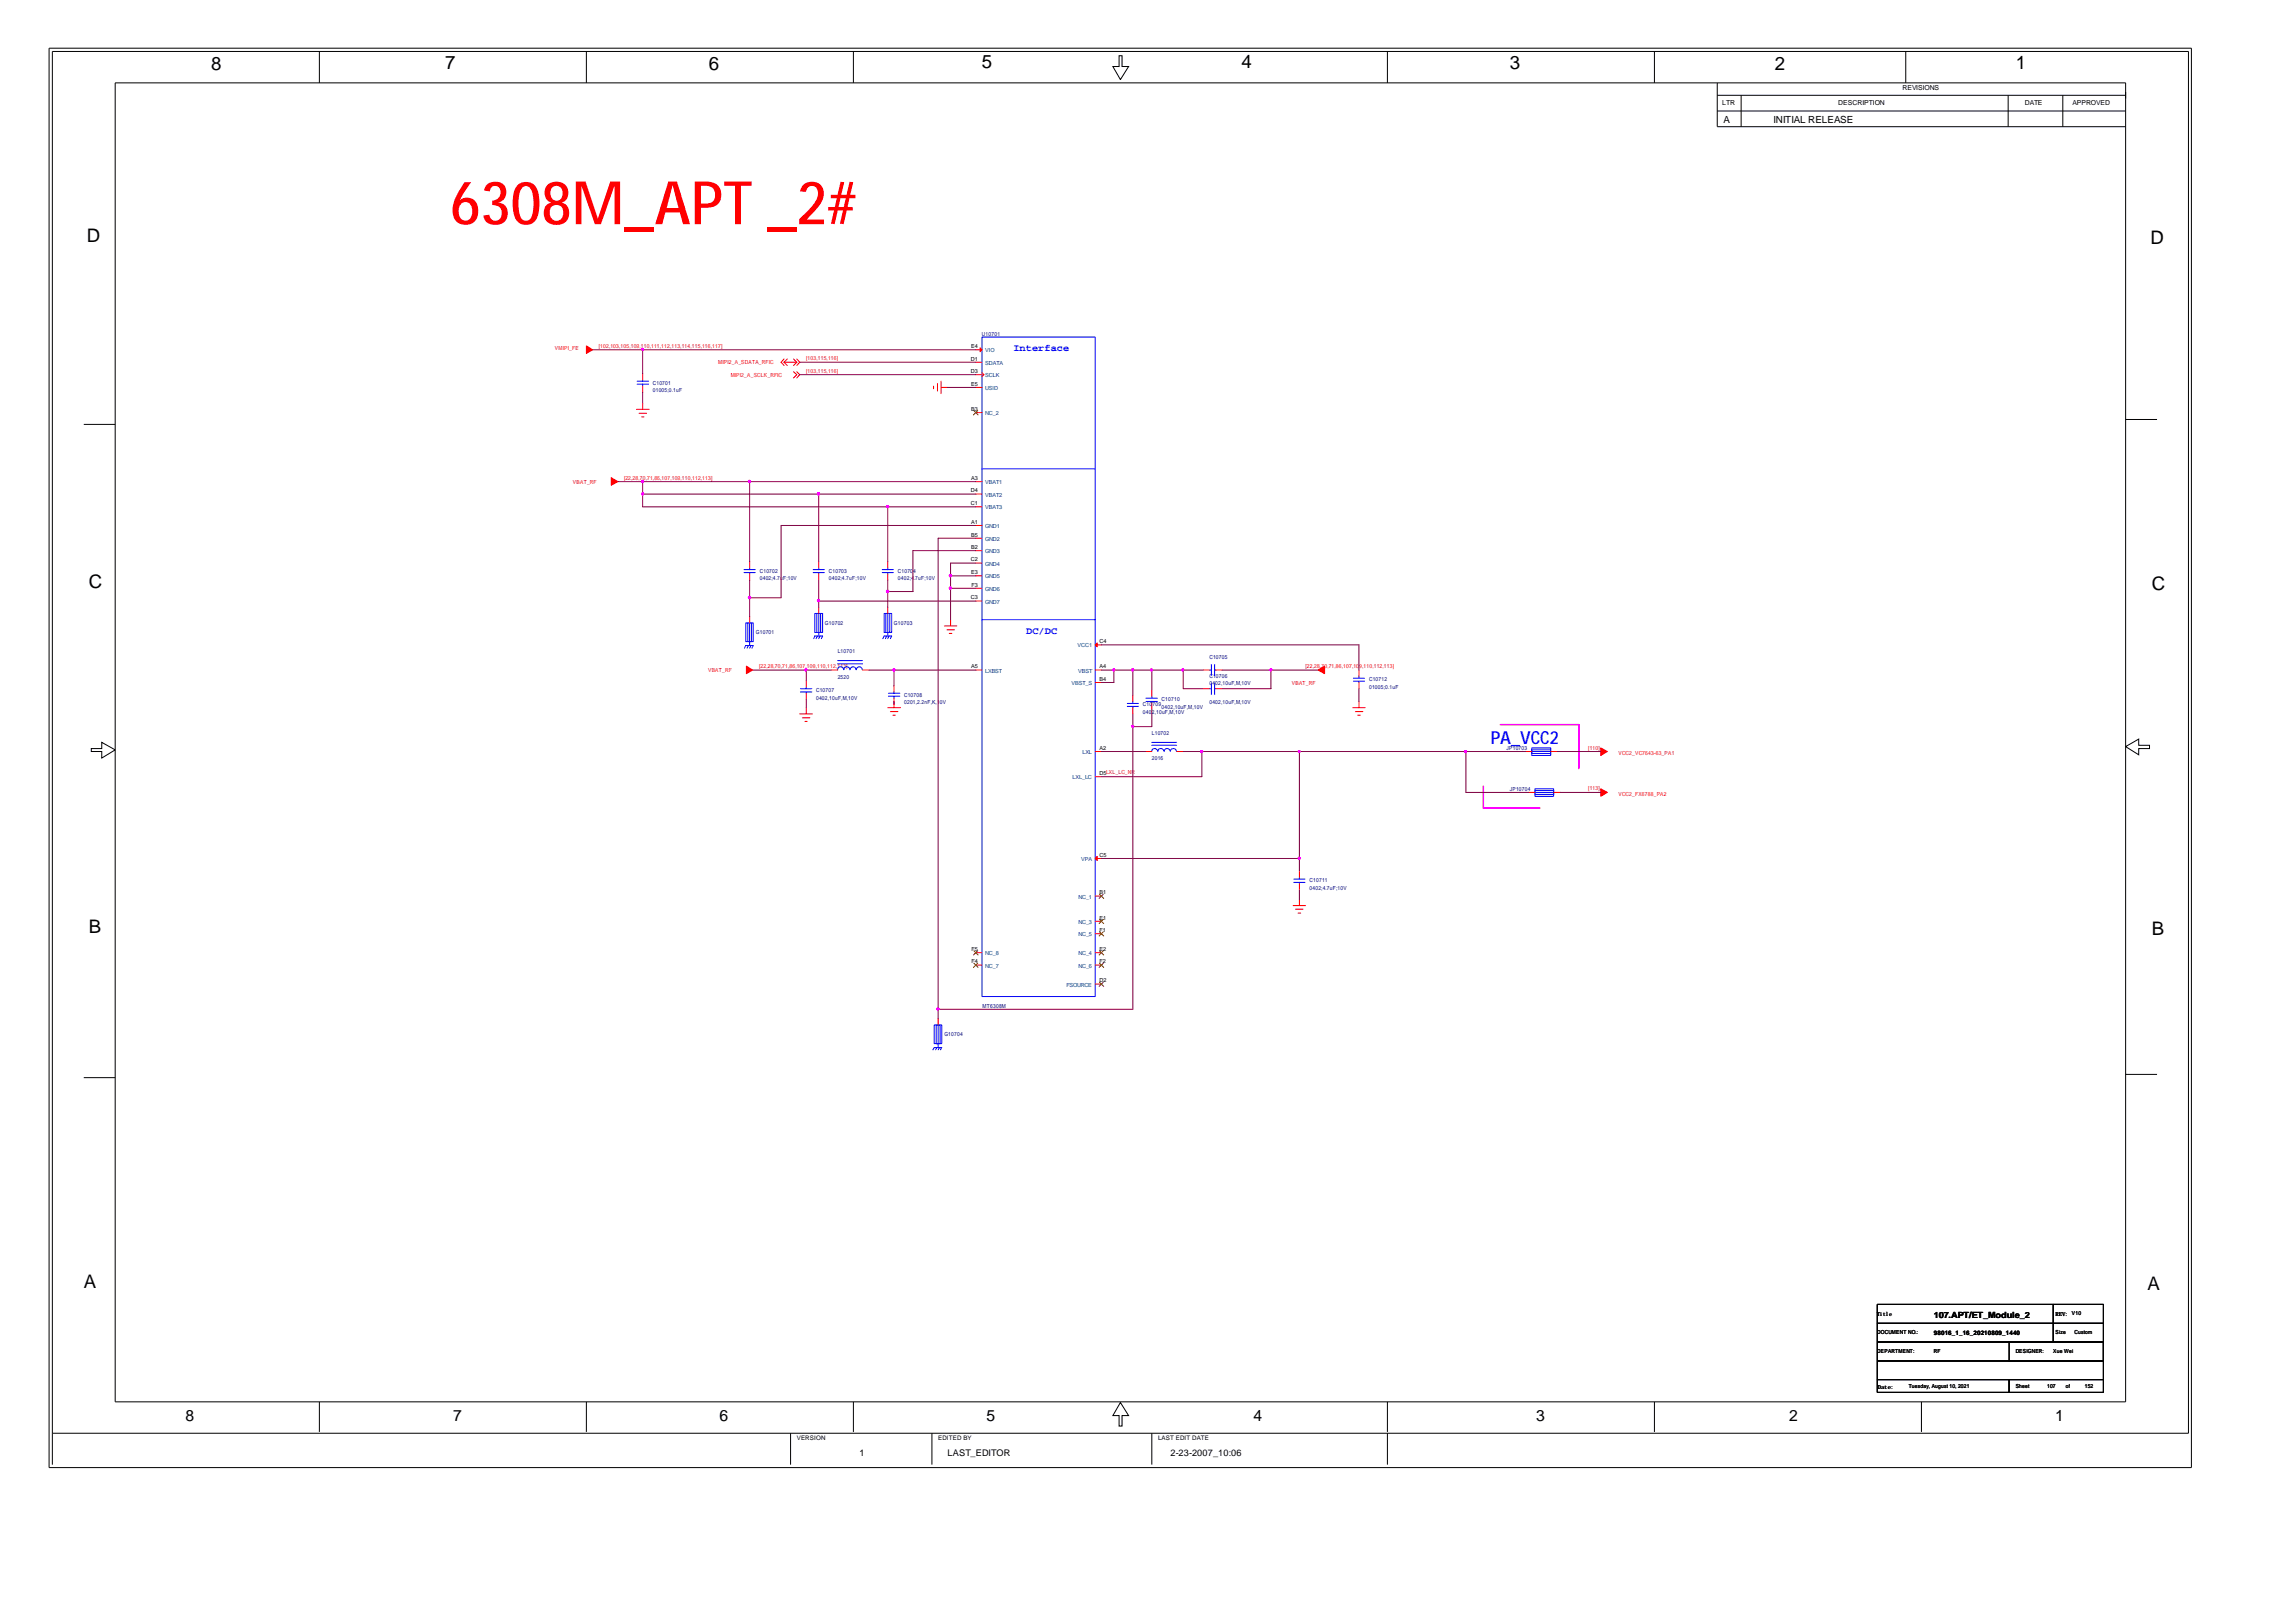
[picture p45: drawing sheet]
<svg xmlns="http://www.w3.org/2000/svg" width="297mm" height="210mm" viewBox="0 0 297 210" stroke-linecap="round" stroke-linejoin="round" font-family="sans-serif">
<defs><g id="words">
<text font-size="7.8" fill="#f00" x="58.2" y="29">6308M_APT _2#</text>
<g font-size="2.4">
<text x="27.3" y="9.1">8</text>
<text x="57.6" y="9">7</text>
<text x="91.7" y="9.1">6</text>
<text x="127" y="8.9">5</text>
<text x="160.6" y="8.9">4</text>
<text x="195.3" y="9">3</text>
<text x="229.6" y="9.1">2</text>
<text x="260.8" y="9">1</text>
<text x="11.2" y="31.3">D</text>
<text x="278.2" y="31.6">D</text>
<text x="11.5" y="76">C</text>
<text x="278.4" y="76.3">C</text>
<text x="11.5" y="120.7">B</text>
<text x="278.4" y="121">B</text>
<text x="10.8" y="166.7">A</text>
<text x="277.8" y="166.9">A</text>
</g>
<text font-size="2.3" fill="#00f" x="192.9" y="96.2">PA_VCC2</text>
<g font-size="2">
<text x="24" y="183.9">8</text>
<text x="58.6" y="183.9">7</text>
<text x="93.1" y="183.9">6</text>
<text x="127.6" y="183.9">5</text>
<text x="162.2" y="183.9">4</text>
<text x="198.8" y="183.9">3</text>
<text x="231.5" y="183.9">2</text>
<text x="265.9" y="183.9">1</text>
</g>
<g font-size="1.3">
<text x="223" y="16">A</text>
<text x="229.4" y="16">INITIAL RELEASE</text>
</g>
<g font-size="1.3" fill="#00f">
<text x="131.1" y="45.5">Interface</text>
<text x="132.8" y="82.1">DC/DC</text>
</g>
<g font-size="1.2">
<text x="111.2" y="188.4">1</text>
<text x="122.6" y="188.4">LAST_EDITOR</text>
<text x="151.4" y="188.4">2-23-2007_10:06</text>
</g>
<text font-size="1.1" x="250.2" y="170.6">107.APT/ET_Module_2</text>
<g font-size=".9">
<text x="246.1" y="11.6">REVISIONS</text>
<text x="222.8" y="13.6">LTR</text>
<text x="237.8" y="13.6">DESCRIPTION</text>
<text x="262" y="13.6">DATE</text>
<text x="268.1" y="13.6">APPROVED</text>
</g>
<g font-size=".8">
<text x="250.2" y="172.8">98016_1_16_20210809_1440</text>
<text x="103.1" y="186.4">VERSION</text>
<text x="121.4" y="186.4">EDITED BY</text>
<text x="149.8" y="186.4">LAST EDIT DATE</text>
</g>
<g font-size=".7" fill="#f00">
<text x="71.8" y="45.3">VMIPI_FE</text>
<text x="77.5" y="45">[102,103,105,109,110,111,112,113,114,115,116,117]</text>
<text x="92.9" y="47.1">MIPI2_A_SDATA_RFIC</text>
<text x="104.3" y="46.6">[103,115,116]</text>
<text x="94.5" y="48.7">MIPI2_A_SCLK_RFIC</text>
<text x="104.3" y="48.2">[103,115,116]</text>
<text x="74.1" y="62.6">VBAT_RF</text>
<text x="80.7" y="62.1">[22,28,70,71,86,107,109,110,112,113]</text>
<text x="91.6" y="87">VBAT_RF</text>
<text x="98.2" y="86.5">[22,28,70,71,86,107,109,110,112,113]</text>
<text x="167.1" y="88.7">VBAT_RF</text>
<text x="168.9" y="86.5">[22,28,70,71,86,107,109,110,112,113]</text>
<text x="205.5" y="97">[110]</text>
<text x="209.4" y="97.8">VCC2_VC7643-63_PA1</text>
<text x="205.5" y="102.3">[113]</text>
<text x="209.4" y="103">VCC2_FX6788_PA2</text>
</g>
<g font-size=".7">
<text x="125.6" y="46.7">D1</text>
<text x="125.6" y="45.1">E4</text>
<text x="125.6" y="48.3">D3</text>
<text x="125.6" y="49.9">E5</text>
<text x="125.6" y="53.2">B3</text>
<text x="125.6" y="63.7">D4</text>
<text x="125.6" y="65.4">C1</text>
<text x="125.6" y="62.1">A3</text>
<text x="125.6" y="67.8">A1</text>
<text x="125.6" y="69.4">B5</text>
<text x="125.6" y="71">B2</text>
<text x="125.6" y="72.7">C2</text>
<text x="125.6" y="77.6">C3</text>
<text x="125.6" y="74.3">E3</text>
<text x="125.7" y="75.9">F3</text>
<text x="142.2" y="83.2">C4</text>
<text x="125.6" y="86.5">A5</text>
<text x="142.2" y="86.5">A4</text>
<text x="142.2" y="88.1">B4</text>
<text x="142.2" y="100.3">D5LXL_LC_NR</text>
<text x="142.2" y="97">A2</text>
<text x="142.2" y="110.9">C5</text>
<text x="142.2" y="115.8">B1</text>
<text x="142.2" y="119">E1</text>
<text x="125.7" y="123.1">F5</text>
<text x="125.7" y="124.7">F4</text>
<text x="142.2" y="120.6">F1</text>
<text x="142.2" y="123.1">E2</text>
<text x="142.2" y="124.7">F2</text>
<text x="142.2" y="127.1">D2</text>
<text x="242.9" y="170.3">Title</text>
<text x="242.9" y="172.7">DOCUMENT NO.:</text>
<text x="265.9" y="172.7">Size</text>
<text x="265.9" y="170.3">REV: V10</text>
<text x="268.4" y="172.7">Custom</text>
<text x="242.9" y="175.1">DEPARTMENT:</text>
<text x="243" y="179.7">Date:</text>
<text x="246.9" y="179.7">Tuesday, August 10, 2021</text>
<text x="250.2" y="175.1">RF</text>
<text x="260.8" y="175.1">DESIGNER:</text>
<text x="260.8" y="179.7">Sheet</text>
<text x="264.8" y="179.7">107</text>
<text x="265.6" y="175.1">Xue Wei</text>
<text x="267.3" y="179.7">of</text>
<text x="269.7" y="179.7">152</text>
</g>
<g font-size=".7" fill="#000080">
<text x="127" y="43.4">U10701</text>
<text x="84.5" y="49.8">C10701</text>
<text x="84.5" y="50.8">01005;0.1uF</text>
<text x="98.3" y="74.1">C10702</text>
<text x="98.3" y="75.1">0402;4.7uF;10V</text>
<text x="107.2" y="74.1">C10703</text>
<text x="107.2" y="75.1">0402;4.7uF;10V</text>
<text x="116.2" y="74.1">C10704</text>
<text x="116.2" y="75.1">0402;4</text>
<text x="118.2" y="75.1">.7uF;10V</text>
<text x="97.8" y="82.1">G10701</text>
<text x="106.7" y="80.8">G10702</text>
<text x="115.7" y="80.8">G10703</text>
<text x="105.6" y="89.5">C10707</text>
<text x="108.4" y="84.5">L10701</text>
<text x="108.4" y="87.8">2520</text>
<text x="156.5" y="87.7">C10706</text>
<text x="156.5" y="85.3">C10705</text>
<text x="156.5" y="88.7">0402,10uF,M,10V</text>
<text x="177.1" y="88.2">C10712</text>
<text x="177.1" y="89.1">01005;0.1uF</text>
<text x="105.6" y="90.5">0402,10uF,M,10V</text>
<text x="117" y="90.2">C10708</text>
<text x="117" y="91.2">0201,2.2nF,K,10V</text>
<text x="147.9" y="91.4">C10709</text>
<text x="147.9" y="92.4">0402,10uF,M,10V</text>
<text x="149" y="95.1">L10702</text>
<text x="150.3" y="90.7">C10710</text>
<text x="150.3" y="91.7">0402,10uF,M,10V</text>
<text x="156.5" y="91.1">0402,10uF,M,10V</text>
<text x="149" y="98.4">2016</text>
<text x="194.9" y="97.1">JP10703</text>
<text x="195.3" y="102.4">JP10704</text>
<text x="169.4" y="114.1">C10711</text>
<text x="169.4" y="115.1">0402;4.7uF;10V</text>
<text x="127.1" y="130.5">MT6308M</text>
<text x="122.2" y="134.1">G10704</text>
</g>
<g font-size=".7" fill="#004080">
<text x="127.5" y="47.2">SDATA</text>
<text x="127.5" y="45.6">VIO</text>
<text x="127.5" y="48.8">SCLK</text>
<text x="127.5" y="50.5">USID</text>
<text x="127.5" y="53.7">NC_2</text>
<text x="127.5" y="62.7">VBAT1</text>
<text x="127.5" y="64.3">VBAT2</text>
<text x="127.5" y="65.9">VBAT3</text>
<text x="127.5" y="68.3">GND1</text>
<text x="127.5" y="70">GND2</text>
<text x="127.5" y="71.6">GND3</text>
<text x="127.5" y="73.2">GND4</text>
<text x="127.5" y="74.9">GND5</text>
<text x="127.5" y="76.5">GND6</text>
<text x="127.5" y="78.1">GND7</text>
<text x="139.4" y="83.8">VCC1</text>
<text x="127.5" y="87.1">LXBST</text>
<text x="138.6" y="88.7">VBST_S</text>
<text x="139.5" y="87.1">VBST</text>
<text x="138.8" y="100.9">LXL_LC</text>
<text x="140" y="97.6">LXL</text>
<text x="139.9" y="111.4">VPA</text>
<text x="139.5" y="116.3">NC_1</text>
<text x="139.5" y="119.6">NC_3</text>
<text x="127.5" y="123.6">NC_8</text>
<text x="127.5" y="125.2">NC_7</text>
<text x="139.5" y="121.2">NC_5</text>
<text x="139.5" y="123.6">NC_4</text>
<text x="139.5" y="125.2">NC_6</text>
<text x="138" y="127.7">FSOURCE</text>
</g>
</g></defs>
<g fill="none" stroke="#000" stroke-width=".13">
<path d="M6.3 6.2h277.2v183.7h-277.2zM14.9 10.7h260.1v170.7h-260.1zM41.3 6.7v4M75.9 6.7v4M110.4 6.7v4M144.8 7.2h.4v1.4h.8l-1.1 1.7-.9-1.7h.8zM179.5 6.7v4M214 6.7v4M222.2 10.7v5.7h52.8M222.2 14.4h52.8M222.2 12.3h52.8M225.3 12.3v4.1"/>
<path d="M246.5 6.7v4M259.8 12.3v4.1M266.9 12.3v4.1M10.8 54.9h4.1M275 54.3h4.1M11.8 96.9h1.4v-.8l1.7 .9-1.7 1.1v-.8h-1.4zM275 96.6l1.7-1v.8h1.4v.5h-1.4v.8zM10.8 139.5h4.1M275 139h4.1M242.9 168.8h22.7v2.5h-22.7zM242.9 171.3h22.7v2.4h-22.7zM242.9 178.5h17v1.7h-17z"/>
<path d="M242.9 176.1h29.2v2.4h-29.2zM242.9 173.7h29.2v2.4h-29.2zM259.9 178.5h12.2v1.7h-12.2zM259.9 173.7h12.2v2.4h-12.2zM265.6 168.8h6.5v2.5h-6.5zM265.6 171.3h6.5v2.4h-6.5zM6.8 185.5h276.3v-178.8h-276.3v182.8M41.3 181.4v3.9M75.9 181.4v3.9M102.3 185.5v4M110.4 181.4v3.9M120.6 185.5v4"/>
<path d="M144.9 181.5l1.1 1.7h-.8v1.3h-.4v-1.3h-.8zM149 185.5v4M179.5 181.4v3.9M179.5 185.5v4M214 181.4v3.9M248.6 181.4v3.9"/>
</g>
<path d="M191.9 93.8h12.4v10.8h-12.4z" fill="none" stroke="#f0f" stroke-width=".21" stroke-dasharray="10.2 10.2"/>
<g fill="none" stroke="#f00" stroke-width=".13">
<path d="M82.3 53h1.7M82.7 53.5h1M83 53.9h.3M83.1 48.4v.8M83.1 50v.8M83.1 52.2v.8M101.4 46.5l-.4 .4 .4 .4M101.4 46.9l.5 .4M101.4 46.9h1.7M101.9 46.5l-.5 .4M102.7 48.1l.4 .4-.4 .4M102.7 46.5l.4 .4"/>
<path d="M103.1 48.1l.4 .4-.4 .4M103.1 46.5l.4 .4-.4 .4M103.1 46.9l-.4 .4M120.8 50v.3M121.3 49.6v1M121.8 50.1h.8M121.8 49.3v1.6M126.2 50.1h.8M126.2 46.9h.8M126.2 48.5h.8M126.2 45.3h.8M126.2 53.4h.8"/>
<path d="M127 48.2l.3 .3-.3 .2M97 72.7v.8M97 74.3v.8M97 79.8v.8M105.9 72.7v.8M105.9 74.3v.8M105.9 78.6v.8M114.9 72.7v.8M114.9 74.3v.8M114.9 78.6v.8M126.2 68h.8M126.2 69.7h.8"/>
<path d="M126.2 72.9h.8M126.2 77.8h.8M126.2 71.3h.8M126.2 74.5h.8M126.2 76.1h.8M126.2 62.3h.8M126.2 63.9h.8M126.2 65.6h.8M103.5 92.4h1.6M103.8 92.9h1M104.1 93.4h.3M104.3 88.1v.8"/>
<path d="M104.3 89.7v.8M104.3 91.6v.8M107.5 86.7h.9M111.6 86.7h.8M114.9 91.6h1.6M115.2 92.1h1M115.5 92.6h.3M115.7 88.7v.8M115.7 90.4v1.2M122.2 81h1.6M122.5 81.5h1M122.8 82h.3"/>
<path d="M123 80.2v.8M126.2 86.7h.8M141.7 97.3h.8M141.7 83.5h.8M141.7 86.7h.8M141.7 88.3h.8M146.6 90v.8M146.6 91.6v.8M148.2 97.3h.8M149 89.3v.8M149 90.9v.9M152.2 97.3h.9"/>
<path d="M155.7 86.7h.8M155.7 89.1h.8M157.3 86.7h.8M157.3 89.1h.8M175 91.6h1.6M175.3 92.1h1M175.6 92.6h.4M175.8 86.7v.8M175.8 88.3v.8M175.8 90.8v.8M197.4 97.3h.8M200.6 97.3h.8"/>
<path d="M141.7 100.5h.8M141.7 111.1h.8M141.7 116h.8M141.7 119.2h.8M167.3 117.2h1.6M167.6 117.7h1M167.9 118.2h.4M168.1 112.7v.8M168.1 114.4v.8M168.1 116.4v.8M197.8 102.5h.8M201 102.5h.8"/>
<path d="M121.4 131.8v.8M126.2 123.3h.8M126.2 124.9h.8M141.7 120.8h.8M141.7 123.3h.8M141.7 124.9h.8M141.7 127.4h.8"/>
</g>
<g fill="#f00" stroke="#f00" stroke-width=".13">
<path d="M75.9 44.8l.8 .5-.8 .4z" fill-rule="evenodd"/>
<path d="M79.1 61.8l.8 .5-.8 .5z" fill-rule="evenodd"/>
<path d="M96.6 86.2l.8 .5-.8 .5z" fill-rule="evenodd"/>
<path d="M170.5 86.7l.9-.5v1z" fill-rule="evenodd"/>
<path d="M207.1 96.8l.8 .5-.8 .5z" fill-rule="evenodd"/>
<path d="M207.1 102.1l.8 .4-.8 .6z" fill-rule="evenodd"/>
<path d="M141.9 110.8v.6l-.2-.3z" fill-rule="evenodd"/>
<path d="M141.9 83.2v.5l-.2-.2z" fill-rule="evenodd"/>
<path d="M126.8 45l.2 .3-.2 .2z" fill-rule="evenodd"/>
</g>
<g fill="none" stroke="#00f" stroke-width=".13">
<path d="M82.4 49.7h1.5M82.4 49.3h1.5M83.1 49.2v.1M83.1 49.7v.3M127 43.6h14.7v85.4h-14.7zM96.3 73.7h1.4M96.3 74.1h1.4M97 73.5v.2M97 74.1v.2M105.2 73.7h1.4M105.2 74.1h1.4M105.4 79.4h1v2.4h-1z"/>
<path d="M105.7 79.4h.5v2.4h-.5zM105.9 73.5v.2M105.9 74.1v.2M105.9 79.4v2.8M114.1 73.7h1.5M114.1 74.1h1.5M114.4 79.4h1v2.4h-1zM114.6 79.4h.5v2.4h-.5zM114.9 73.5v.2M114.9 74.1v.2M114.9 79.4v2.8M127 60.7h14.7"/>
<path d="M96.3 83.9l.2-.4h1l-.2 .4M96.5 80.6h1v2.4h-1zM96.7 80.6h.5v2.4h-.5zM96.8 83.5l-.2 .4M97 80.6v2.9M97.2 83.5l-.2 .4M103.5 89.1h1.5M103.5 89.5h1.5M104.3 88.9v.2M104.3 89.5v.2M105.3 82.6l.1-.3h1l-.1 .3M105.7 82.3l-.1 .3"/>
<path d="M106.1 82.3l-.2 .3M108.4 86.7a.38 .38 0 0 1 .4-.4 .38 .38 0 0 1 .3 .4M108.4 85.5h3.2M108.4 85.9h3.2M109.2 86.7a.38 .38 0 0 1 .4-.4 .38 .38 0 0 1 .3 .4M110 86.7a.38 .38 0 0 1 .4-.4 .38 .38 0 0 1 .3 .4M110.8 86.7a.38 .38 0 0 1 .4-.4 .38 .38 0 0 1 .3 .4M114.2 82.6l.2-.3h1l-.2 .3M114.7 82.3l-.1 .3M114.9 90.1h1.5M114.9 89.7h1.5M115 82.3l-.1 .3"/>
<path d="M115.7 89.5v.2M115.7 90.1v.3M127 80.2h14.7M145.8 91h1.5M145.8 91.4h1.5M146.6 90.8v.2M146.6 91.4v.2M148.3 90.4h1.4M148.3 90.8h1.4M149 97.2a.38 .38 0 0 1 .4-.3 .38 .38 0 0 1 .4 .3M149 90.1v.3M149 90.8v.1"/>
<path d="M149 96.1h3.2M149 96.4h3.2M149.8 97.2a.38 .38 0 0 1 .4-.3 .38 .38 0 0 1 .4 .3M150.6 97.2a.38 .38 0 0 1 .4-.3 .38 .38 0 0 1 .4 .3M151.4 97.2a.38 .38 0 0 1 .4-.3 .38 .38 0 0 1 .4 .3M156.5 89.1h.2M156.5 86.7h.2M156.7 86v1.4M156.7 88.4v1.5M157.1 89.1h.2M157.1 86v1.4M157.1 88.4v1.5"/>
<path d="M157.1 86.7h.2M175.1 87.8h1.4M175.1 88.2h1.4M175.8 87.5v.3M175.8 88.2v.1M198.2 97h2.4v.5h-2.4zM198.2 96.8h2.4v1h-2.4zM198.2 97.3h2.4M167.4 113.8h1.4M167.4 114.2h1.4M168.1 113.5v.3M168.1 114.2v.2"/>
<path d="M198.6 102.3h2.4v.5h-2.4zM198.6 102.1h2.4v1h-2.4zM198.6 102.5h2.4M120.7 135.9l.2-.3h.9l-.1 .3M120.9 132.6h.9v2.5h-.9zM121.1 132.6h.5v2.5h-.5zM121.2 135.6l-.2 .3M121.4 132.6v2.9M121.5 135.6l-.1 .3"/>
</g>
<g fill="none" stroke="#804000" stroke-width=".13">
<path d="M126 53.1l.5 .6M126.5 53.1l-.6 .6M142.2 115.7l.6 .6M142.2 119l.6 .5M142.7 115.7l-.5 .6M142.7 119l-.5 .5M126 123l.5 .6M126 124.6l.5 .6M126.5 123l-.6 .6M126.5 124.6l-.6 .6M142.2 120.6l.6 .5M142.2 123l.6 .6"/>
<path d="M142.2 124.6l.6 .6M142.2 127.1l.6 .5M142.7 120.6l-.5 .5M142.7 123l-.5 .6M142.7 124.6l-.5 .6M142.7 127.1l-.5 .5"/>
</g>
<g fill="none" stroke="#800040" stroke-width=".13">
<path d="M76.7 45.3h49.5M83.1 45.3v3.1M83.1 50.8v1.4M103.5 46.9h22.7M103.5 48.5h22.7M122.6 50.1h3.6M79.9 62.3h46.3M83.1 62.3v3.3h43.1M83.1 63.9h43.1M97 62.3v10.4M97 75.1v4.7M105.9 63.9v8.8"/>
<path d="M105.9 75.1v3.5M105.9 77.8h20.3M114.9 65.6v7.1M114.9 75.1v3.5M123 76.1h3.2M123 74.5h3.2M126.2 72.9h-3.2v7.3M126.2 68h-25.2v9.4h-4M126.2 69.7h-4.8v62.1M126.2 71.3h-8.1v5.3h-3.2M97.4 86.7h10.1M104.3 86.7v1.4"/>
<path d="M104.3 90.5v1.1M112.4 86.7h13.8M115.7 86.7v2M115.7 90.8v.4M142.5 86.7h13.2M142.5 83.5h33.3v3.2M142.5 97.3h5.7M144.1 86.7v1.6h-1.6M146.6 86.7v3.3M146.6 92.4v38.2h-25.2M149 86.7v2.6M149 91.8v2.2h-2.4"/>
<path d="M153.1 86.7v2.4h2.6M153.1 97.3h44.3M155.5 97.3v3.2h-13M158.1 86.7h12.4M164.4 86.7v2.4h-6.3M168.1 97.3v15.4M175.8 89.1v1.7M189.7 97.3v5.2h8.1M201.4 97.3h5.7M142.5 111.1h25.6M168.1 115.2v1.2M201.8 102.5h5.3"/>
</g>
<g fill="#f0f" stroke="#f0f" stroke-width=".13">
<path d="M83 62.2h.2l.1 .1-.2 .2-.1-.1z" fill-rule="evenodd"/>
<path d="M83 63.8h.2l.1 .1-.2 .2-.1-.1z" fill-rule="evenodd"/>
<path d="M114.7 65.5h.2h.1l-.2 .2-.1-.1z" fill-rule="evenodd"/>
<path d="M96.8 77.2h.3v.2h-.3z" fill-rule="evenodd"/>
<path d="M114.7 76.4h.2v.2h-.2z" fill-rule="evenodd"/>
<path d="M104.2 86.6h.1l.1 .1-.1 .1h-.1z" fill-rule="evenodd"/>
<path d="M122.8 76h.3v.2h-.3z" fill-rule="evenodd"/>
<path d="M122.8 74.4h.3v.2h-.3z" fill-rule="evenodd"/>
<path d="M164.3 86.6h.2v.1l-.1 .1h-.1z" fill-rule="evenodd"/>
<path d="M152.9 86.6h.2l.1 .1-.2 .1h-.1z" fill-rule="evenodd"/>
<path d="M148.9 86.6h.2v.1l-.1 .1h-.1z" fill-rule="evenodd"/>
<path d="M83 45.1h.2v.2h-.2z" fill-rule="evenodd"/>
<path d="M96.8 62.2h.3v.2h-.3z" fill-rule="evenodd"/>
<path d="M105.8 63.8h.2v.2h-.2z" fill-rule="evenodd"/>
<path d="M168 111h.2v.2h-.2z" fill-rule="evenodd"/>
<path d="M168 97.2h.2v.1l-.1 .1-.1-.1z" fill-rule="evenodd"/>
<path d="M155.4 97.2h.2v.1l-.2 .1v-.1z" fill-rule="evenodd"/>
<path d="M144 86.6h.2v.1l-.1 .1h-.1z" fill-rule="evenodd"/>
<path d="M146.4 86.6h.2v.2h-.2z" fill-rule="evenodd"/>
<path d="M189.5 97.2h.2v.1h-.2z" fill-rule="evenodd"/>
<path d="M115.6 86.6h.1l.1 .1-.1 .1h-.1z" fill-rule="evenodd"/>
<path d="M105.8 77.6h.2v.1l-.1 .2-.1-.1z" fill-rule="evenodd"/>
<path d="M146.4 93.9h.2l.1 .1-.2 .1h-.1z" fill-rule="evenodd"/>
<path d="M121.2 130.5h.2l.1 .1-.2 .1-.1-.1z" fill-rule="evenodd"/>
<path d="M83 62.2h.2l.1 .1-.2 .2-.1-.1z" fill-rule="evenodd"/>
<path d="M83 63.8h.2l.1 .1-.2 .2-.1-.1z" fill-rule="evenodd"/>
<path d="M114.7 65.5h.2h.1l-.2 .2-.1-.1z" fill-rule="evenodd"/>
<path d="M96.8 77.2h.3v.2h-.3z" fill-rule="evenodd"/>
<path d="M114.7 76.4h.2v.2h-.2z" fill-rule="evenodd"/>
<path d="M104.2 86.6h.1l.1 .1-.1 .1h-.1z" fill-rule="evenodd"/>
<path d="M122.8 76h.3v.2h-.3z" fill-rule="evenodd"/>
<path d="M122.8 74.4h.3v.2h-.3z" fill-rule="evenodd"/>
<path d="M164.3 86.6h.2v.1l-.1 .1h-.1z" fill-rule="evenodd"/>
<path d="M152.9 86.6h.2l.1 .1-.2 .1h-.1z" fill-rule="evenodd"/>
<path d="M148.9 86.6h.2v.1l-.1 .1h-.1z" fill-rule="evenodd"/>
<path d="M83 45.1h.2v.2h-.2z" fill-rule="evenodd"/>
<path d="M96.8 62.2h.3v.2h-.3z" fill-rule="evenodd"/>
<path d="M105.8 63.8h.2v.2h-.2z" fill-rule="evenodd"/>
<path d="M168 111h.2v.2h-.2z" fill-rule="evenodd"/>
<path d="M168 97.2h.2v.1l-.1 .1-.1-.1z" fill-rule="evenodd"/>
<path d="M155.4 97.2h.2v.1l-.2 .1v-.1z" fill-rule="evenodd"/>
<path d="M144 86.6h.2v.1l-.1 .1h-.1z" fill-rule="evenodd"/>
<path d="M146.4 86.6h.2v.2h-.2z" fill-rule="evenodd"/>
<path d="M189.5 97.2h.2v.1h-.2z" fill-rule="evenodd"/>
<path d="M115.6 86.6h.1l.1 .1-.1 .1h-.1z" fill-rule="evenodd"/>
<path d="M105.8 77.6h.2v.1l-.1 .2-.1-.1z" fill-rule="evenodd"/>
<path d="M146.4 93.9h.2l.1 .1-.2 .1h-.1z" fill-rule="evenodd"/>
<path d="M121.2 130.5h.2l.1 .1-.2 .1-.1-.1z" fill-rule="evenodd"/>
</g>
<use href="#words"/>
</svg>
